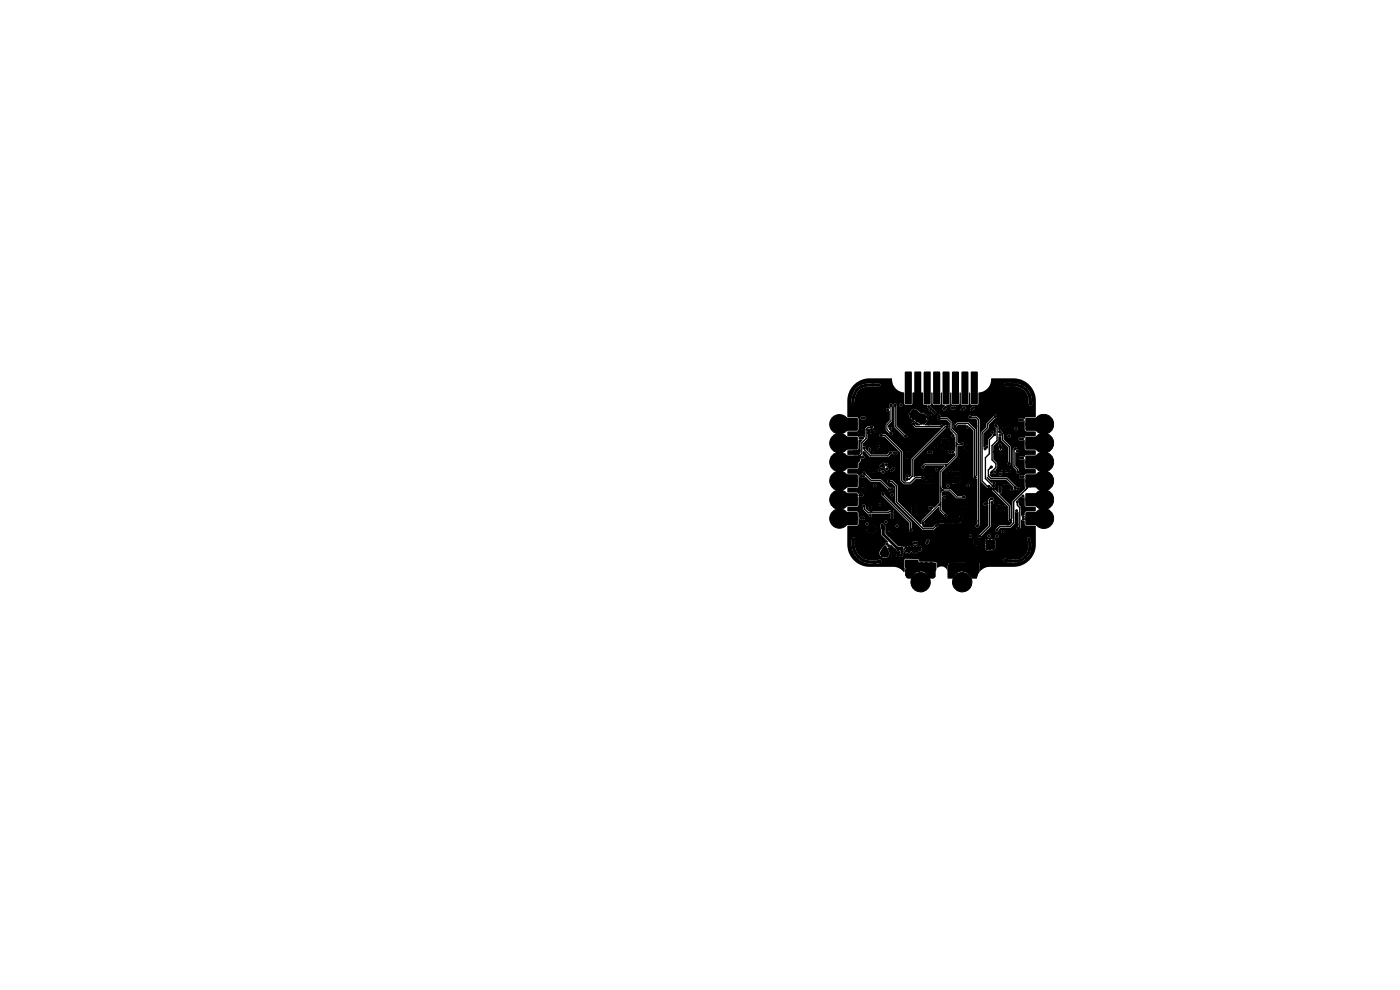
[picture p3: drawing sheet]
<svg xmlns="http://www.w3.org/2000/svg" width="297mm" height="210mm" viewBox="0 0 297 210" stroke-linecap="round" stroke-linejoin="round" font-family="sans-serif">
<g fill="#000" stroke="#000" stroke-width=".21">
<circle cx="178.1" cy="94" r="2.05"/>
<circle cx="178.1" cy="98" r="2.05"/>
<circle cx="178.1" cy="90" r="2.05"/>
<circle cx="180.8" cy="85.8" r=".23"/>
<circle cx="181.1" cy="84.2" r=".23"/>
<circle cx="181.2" cy="95.8" r=".23"/>
<circle cx="181.5" cy="96.2" r=".23"/>
<circle cx="181.7" cy="82.7" r=".22"/>
<circle cx="181.7" cy="95.7" r=".22"/>
<circle cx="181.8" cy="100" r=".23"/>
<circle cx="182" cy="96.2" r=".22"/>
<circle cx="182.2" cy="92" r=".22"/>
<circle cx="182.3" cy="95.6" r=".22"/>
<circle cx="182.3" cy="99.7" r=".23"/>
<circle cx="182.3" cy="91.5" r=".22"/>
<circle cx="182.4" cy="92.9" r=".22"/>
<circle cx="182.5" cy="96.9" r=".22"/>
<circle cx="182.6" cy="82.1" r=".22"/>
<circle cx="182.8" cy="92" r=".23"/>
<circle cx="182.8" cy="91.5" r=".22"/>
<circle cx="182.8" cy="99.6" r=".22"/>
<circle cx="182.8" cy="88.7" r=".22"/>
<circle cx="183" cy="92.9" r=".22"/>
<circle cx="183.1" cy="96.9" r=".22"/>
<circle cx="183.2" cy="91.3" r=".23"/>
<circle cx="183.3" cy="91.8" r=".22"/>
<circle cx="183.3" cy="96.1" r=".22"/>
<circle cx="183.3" cy="88.7" r=".23"/>
<circle cx="183.4" cy="95" r=".22"/>
<circle cx="183.7" cy="81.7" r=".22"/>
<circle cx="184.2" cy="91.8" r=".23"/>
<circle cx="184.2" cy="91.3" r=".23"/>
<circle cx="184.5" cy="85" r="2.2"/>
<circle cx="184.6" cy="99.5" r=".22"/>
<circle cx="184.8" cy="100" r=".22"/>
<circle cx="184.9" cy="90.6" r=".22"/>
<circle cx="184.9" cy="96" r=".23"/>
<circle cx="185.1" cy="99.5" r=".23"/>
<circle cx="185.1" cy="91.7" r=".23"/>
<circle cx="185.1" cy="81.6" r=".22"/>
<circle cx="185.4" cy="100" r=".22"/>
<circle cx="185.6" cy="96" r=".23"/>
<circle cx="185.6" cy="99.5" r=".22"/>
<circle cx="185.8" cy="94.9" r=".22"/>
<circle cx="185.8" cy="95.4" r=".22"/>
<circle cx="185.9" cy="100" r=".22"/>
<circle cx="186" cy="95.8" r=".22"/>
<circle cx="186" cy="91.5" r=".23"/>
<circle cx="186.2" cy="94.7" r=".22"/>
<circle cx="186.4" cy="81.7" r=".22"/>
<circle cx="186.6" cy="99.8" r=".22"/>
<circle cx="186.9" cy="94.7" r=".22"/>
<circle cx="186.9" cy="92.4" r=".23"/>
<circle cx="187" cy="98.8" r=".22"/>
<circle cx="187.2" cy="95.1" r=".22"/>
<circle cx="187.3" cy="94.5" r=".22"/>
<circle cx="187.4" cy="98.5" r=".22"/>
<circle cx="187.5" cy="99" r=".22"/>
<circle cx="187.7" cy="95" r=".22"/>
<circle cx="188.1" cy="98.6" r=".22"/>
<circle cx="188.2" cy="99.5" r=".22"/>
<circle cx="188.3" cy="86.9" r=".22"/>
<circle cx="188.8" cy="90.9" r=".23"/>
<circle cx="188.9" cy="96.1" r=".22"/>
<circle cx="189" cy="85.9" r=".22"/>
<circle cx="189" cy="92" r=".22"/>
<circle cx="189.1" cy="99.8" r=".23"/>
<circle cx="189.6" cy="99.4" r=".22"/>
<circle cx="189.6" cy="96.1" r=".22"/>
<circle cx="189.9" cy="85.9" r=".22"/>
<circle cx="190.1" cy="96" r=".22"/>
<circle cx="191.1" cy="86" r=".23"/>
<circle cx="192.2" cy="92.6" r=".22"/>
<circle cx="192.3" cy="97" r=".23"/>
<circle cx="192.3" cy="96.5" r=".23"/>
<circle cx="192.3" cy="96" r=".23"/>
<circle cx="192.8" cy="96" r=".22"/>
<circle cx="192.8" cy="96.5" r=".22"/>
<circle cx="192.8" cy="97" r=".22"/>
<circle cx="193.1" cy="87.8" r=".22"/>
<circle cx="193.3" cy="88.4" r=".22"/>
<circle cx="193.5" cy="87.4" r=".22"/>
<circle cx="193.6" cy="88" r=".23"/>
<circle cx="193.7" cy="88.8" r=".23"/>
<circle cx="193.8" cy="89.9" r=".22"/>
<circle cx="193.8" cy="87.1" r=".22"/>
<circle cx="193.9" cy="87.6" r=".22"/>
<circle cx="194" cy="88.3" r=".22"/>
<circle cx="194.1" cy="95" r=".23"/>
<circle cx="194.1" cy="94.5" r=".23"/>
<circle cx="194.3" cy="87.2" r=".22"/>
<circle cx="194.3" cy="87.9" r=".22"/>
<circle cx="194.3" cy="88.8" r=".22"/>
<circle cx="194.6" cy="86" r=".23"/>
<circle cx="194.6" cy="89.3" r=".22"/>
<circle cx="194.6" cy="95" r=".22"/>
<circle cx="194.6" cy="94.5" r=".22"/>
<circle cx="194.6" cy="87.6" r=".22"/>
<circle cx="194.7" cy="88.3" r=".22"/>
<circle cx="194.7" cy="86.5" r=".22"/>
<circle cx="194.9" cy="88.8" r=".23"/>
<circle cx="195" cy="93.2" r=".22"/>
<circle cx="195" cy="87.9" r=".22"/>
<circle cx="195.1" cy="86.2" r=".22"/>
<circle cx="195.1" cy="86.9" r=".22"/>
<circle cx="195.1" cy="89.3" r=".23"/>
<circle cx="195.2" cy="88.4" r=".22"/>
<circle cx="195.4" cy="86.6" r=".23"/>
<circle cx="195.4" cy="88.9" r=".22"/>
<circle cx="195.4" cy="89.8" r=".23"/>
<circle cx="195.5" cy="87.3" r=".22"/>
<circle cx="195.5" cy="88" r=".23"/>
<circle cx="195.7" cy="89.3" r=".22"/>
<circle cx="195.7" cy="88.5" r=".22"/>
<circle cx="195.8" cy="94" r=".22"/>
<circle cx="195.8" cy="87" r=".22"/>
<circle cx="195.8" cy="99.1" r=".22"/>
<circle cx="196" cy="89.8" r=".22"/>
<circle cx="196.1" cy="88" r=".22"/>
<circle cx="196.1" cy="88.9" r=".23"/>
<circle cx="196.2" cy="87.3" r=".23"/>
<circle cx="196.3" cy="88.5" r=".22"/>
<circle cx="196.4" cy="89.4" r=".22"/>
<circle cx="196.6" cy="87" r=".23"/>
<circle cx="196.8" cy="87.5" r=".23"/>
<circle cx="197" cy="86.3" r=".22"/>
<circle cx="197.1" cy="96" r=".23"/>
<circle cx="197.1" cy="89.9" r=".22"/>
<circle cx="197.1" cy="89.4" r=".22"/>
<circle cx="197.1" cy="88.7" r=".22"/>
<circle cx="197.2" cy="88.1" r=".22"/>
<circle cx="197.3" cy="87.6" r=".22"/>
<circle cx="197.4" cy="86.7" r=".22"/>
<circle cx="197.5" cy="89.1" r=".22"/>
<circle cx="197.5" cy="88.5" r=".23"/>
<circle cx="197.5" cy="89.6" r=".23"/>
<circle cx="197.5" cy="96" r=".22"/>
<circle cx="197.9" cy="87.1" r=".22"/>
<circle cx="198" cy="97.8" r=".22"/>
<circle cx="198.1" cy="94" r=".22"/>
<circle cx="198.1" cy="94.5" r=".23"/>
<circle cx="198.3" cy="87.5" r=".23"/>
<circle cx="198.6" cy="93.9" r=".22"/>
<circle cx="198.6" cy="94.5" r=".23"/>
<circle cx="198.6" cy="95" r=".22"/>
<circle cx="198.7" cy="99.6" r=".22"/>
<circle cx="199.3" cy="88.8" r=".22"/>
<circle cx="199.3" cy="88.3" r=".22"/>
<circle cx="199.8" cy="90.4" r=".22"/>
<circle cx="199.8" cy="93.3" r=".23"/>
<circle cx="200" cy="93.8" r=".22"/>
<circle cx="200" cy="94.3" r=".23"/>
<circle cx="200.2" cy="94.8" r=".23"/>
<circle cx="200.2" cy="95.3" r=".22"/>
<circle cx="200.3" cy="86.8" r=".22"/>
<circle cx="200.3" cy="93.3" r=".23"/>
<circle cx="200.6" cy="93.7" r=".23"/>
<circle cx="200.6" cy="86.4" r=".22"/>
<circle cx="200.6" cy="94.3" r=".22"/>
<circle cx="200.7" cy="94.8" r=".23"/>
<circle cx="200.8" cy="95.2" r=".22"/>
<circle cx="200.9" cy="93.3" r=".23"/>
<circle cx="201" cy="90.5" r=".22"/>
<circle cx="201.1" cy="93.8" r=".23"/>
<circle cx="201.1" cy="94.3" r=".23"/>
<circle cx="201.3" cy="94.8" r=".23"/>
<circle cx="201.3" cy="95.3" r=".22"/>
<circle cx="201.6" cy="96" r=".23"/>
<circle cx="201.9" cy="94.7" r=".23"/>
<circle cx="202" cy="86.5" r=".22"/>
<circle cx="202.1" cy="95.9" r=".23"/>
<circle cx="202.2" cy="92.4" r=".22"/>
<circle cx="202.5" cy="86.5" r=".23"/>
<circle cx="202.5" cy="90.5" r=".22"/>
<circle cx="203.7" cy="93.8" r=".22"/>
<circle cx="203.7" cy="93.3" r=".23"/>
<circle cx="204.1" cy="86.9" r=".23"/>
<circle cx="204.1" cy="94.1" r=".23"/>
<circle cx="204.2" cy="93.3" r=".22"/>
<circle cx="204.5" cy="86.5" r=".23"/>
<circle cx="204.6" cy="90.6" r=".22"/>
<circle cx="204.8" cy="95.5" r=".23"/>
<circle cx="204.8" cy="94.5" r=".23"/>
<circle cx="204.9" cy="95" r=".22"/>
<circle cx="205.2" cy="90.5" r=".22"/>
<circle cx="205.4" cy="94.5" r=".22"/>
<circle cx="205.4" cy="95.5" r=".22"/>
<circle cx="205.5" cy="95" r=".22"/>
<circle cx="205.7" cy="88.5" r=".22"/>
<circle cx="205.9" cy="94.5" r=".23"/>
<circle cx="206" cy="95.5" r=".23"/>
<circle cx="206" cy="95" r=".22"/>
<circle cx="206.1" cy="86.8" r=".22"/>
<circle cx="206.5" cy="86.5" r=".23"/>
<circle cx="207" cy="90.3" r=".22"/>
<circle cx="209" cy="95.2" r=".23"/>
<circle cx="209.3" cy="94.8" r=".23"/>
<circle cx="210.3" cy="99.1" r=".22"/>
<circle cx="210.5" cy="91.7" r=".22"/>
<circle cx="210.9" cy="95.9" r=".22"/>
<circle cx="211" cy="92.2" r=".22"/>
<circle cx="211.2" cy="88.3" r=".22"/>
<circle cx="211.2" cy="90.2" r=".22"/>
<circle cx="211.4" cy="95.9" r=".23"/>
<circle cx="211.9" cy="95.9" r=".22"/>
<circle cx="212" cy="91.6" r=".23"/>
<circle cx="212.1" cy="98.5" r=".23"/>
<circle cx="212.2" cy="92.3" r=".22"/>
<circle cx="212.2" cy="94.4" r=".23"/>
<circle cx="212.2" cy="96.3" r=".22"/>
<circle cx="212.3" cy="94.9" r=".22"/>
<circle cx="212.4" cy="95.9" r=".23"/>
<circle cx="212.5" cy="90.9" r=".23"/>
<circle cx="212.8" cy="91.4" r=".22"/>
<circle cx="212.9" cy="95.8" r=".22"/>
<circle cx="213" cy="90.9" r=".22"/>
<circle cx="213" cy="91.8" r=".22"/>
<circle cx="213.3" cy="94.9" r=".23"/>
<circle cx="213.3" cy="91.4" r=".22"/>
<circle cx="213.3" cy="95.4" r=".22"/>
<circle cx="213.4" cy="81.6" r=".22"/>
<circle cx="213.4" cy="95.8" r=".22"/>
<circle cx="213.6" cy="90.9" r=".22"/>
<circle cx="213.6" cy="91.8" r=".22"/>
<circle cx="213.8" cy="99.6" r=".22"/>
<circle cx="213.8" cy="98.9" r=".23"/>
<circle cx="213.9" cy="91.4" r=".22"/>
<circle cx="214.1" cy="92.4" r=".22"/>
<circle cx="214.1" cy="90.9" r=".22"/>
<circle cx="214.1" cy="98.4" r=".23"/>
<circle cx="214.2" cy="99.2" r=".23"/>
<circle cx="214.5" cy="81.5" r=".23"/>
<circle cx="215" cy="85" r="2.2"/>
<circle cx="215.4" cy="95.2" r=".22"/>
<circle cx="215.6" cy="90.9" r=".22"/>
<circle cx="215.6" cy="81.6" r=".23"/>
<circle cx="215.8" cy="95.7" r=".22"/>
<circle cx="216.3" cy="91.7" r=".23"/>
<circle cx="216.3" cy="89.1" r=".23"/>
<circle cx="216.4" cy="95.8" r=".22"/>
<circle cx="216.4" cy="93.1" r=".23"/>
<circle cx="216.5" cy="97.2" r=".23"/>
<circle cx="216.5" cy="99.8" r=".23"/>
<circle cx="216.8" cy="82.1" r=".22"/>
<circle cx="216.8" cy="91.7" r=".23"/>
<circle cx="216.9" cy="89.1" r=".22"/>
<circle cx="216.9" cy="93.1" r=".23"/>
<circle cx="217" cy="97.2" r=".23"/>
<circle cx="217" cy="95.8" r=".22"/>
<circle cx="217" cy="99.7" r=".23"/>
<circle cx="217.5" cy="100" r=".22"/>
<circle cx="217.7" cy="82.7" r=".22"/>
<circle cx="218.3" cy="83.7" r=".22"/>
<circle cx="218.5" cy="84.6" r=".22"/>
<circle cx="218.7" cy="85.7" r=".23"/>
<circle cx="221.4" cy="90" r="2.1"/>
<circle cx="221.4" cy="94" r="2.1"/>
<circle cx="221.4" cy="98" r="2.1"/>
<circle cx="178.1" cy="102" r="2.05"/>
<circle cx="178.1" cy="106" r="2.05"/>
<circle cx="178.1" cy="110" r="2.05"/>
<circle cx="181" cy="115.2" r=".22"/>
<circle cx="181.1" cy="114.4" r=".22"/>
<circle cx="181.1" cy="116.2" r=".23"/>
<circle cx="181.4" cy="117.2" r=".22"/>
<circle cx="181.8" cy="108" r=".23"/>
<circle cx="181.9" cy="104" r=".22"/>
<circle cx="182.1" cy="118.1" r=".22"/>
<circle cx="182.3" cy="107.8" r=".23"/>
<circle cx="182.3" cy="108.3" r=".23"/>
<circle cx="182.3" cy="100.1" r=".23"/>
<circle cx="182.4" cy="105.1" r=".23"/>
<circle cx="182.4" cy="103.9" r=".22"/>
<circle cx="182.7" cy="101.1" r=".22"/>
<circle cx="182.7" cy="109.9" r=".23"/>
<circle cx="182.7" cy="112.6" r=".22"/>
<circle cx="182.8" cy="107.7" r=".22"/>
<circle cx="182.8" cy="100.1" r=".22"/>
<circle cx="182.8" cy="104.2" r=".23"/>
<circle cx="182.8" cy="108.3" r=".22"/>
<circle cx="182.8" cy="103.7" r=".22"/>
<circle cx="182.9" cy="105.1" r=".23"/>
<circle cx="183.1" cy="118.8" r=".23"/>
<circle cx="183.2" cy="101" r=".22"/>
<circle cx="183.2" cy="109.9" r=".22"/>
<circle cx="183.2" cy="112.6" r=".22"/>
<circle cx="183.2" cy="107.3" r=".22"/>
<circle cx="183.3" cy="100.4" r=".23"/>
<circle cx="183.3" cy="104.1" r=".22"/>
<circle cx="183.4" cy="103.7" r=".22"/>
<circle cx="183.8" cy="112.9" r=".22"/>
<circle cx="184" cy="111.2" r=".23"/>
<circle cx="184.2" cy="119.2" r=".22"/>
<circle cx="184.3" cy="112.2" r=".23"/>
<circle cx="184.4" cy="100" r=".23"/>
<circle cx="184.5" cy="115.5" r="2.2"/>
<circle cx="184.5" cy="107.3" r=".22"/>
<circle cx="184.5" cy="111.7" r=".23"/>
<circle cx="184.6" cy="107.8" r=".23"/>
<circle cx="184.6" cy="109.3" r=".22"/>
<circle cx="184.7" cy="112.8" r=".22"/>
<circle cx="184.7" cy="104.2" r=".22"/>
<circle cx="184.7" cy="103.2" r=".22"/>
<circle cx="184.7" cy="103.7" r=".23"/>
<circle cx="184.8" cy="108.3" r=".22"/>
<circle cx="184.9" cy="112.2" r=".22"/>
<circle cx="185.1" cy="111.7" r=".23"/>
<circle cx="185.4" cy="112.2" r=".22"/>
<circle cx="185.5" cy="119.3" r=".22"/>
<circle cx="185.5" cy="113" r=".22"/>
<circle cx="185.6" cy="103" r=".22"/>
<circle cx="185.6" cy="111.7" r=".22"/>
<circle cx="185.7" cy="104.1" r=".22"/>
<circle cx="185.7" cy="103.7" r=".23"/>
<circle cx="186" cy="112.2" r=".23"/>
<circle cx="186.2" cy="107.1" r=".22"/>
<circle cx="186.7" cy="119.1" r=".22"/>
<circle cx="186.9" cy="117.4" r=".23"/>
<circle cx="187.1" cy="111.9" r=".22"/>
<circle cx="187.1" cy="107.4" r=".23"/>
<circle cx="187.1" cy="111.4" r=".23"/>
<circle cx="187.1" cy="106.9" r=".22"/>
<circle cx="187.2" cy="117.9" r=".22"/>
<circle cx="187.2" cy="116.9" r=".22"/>
<circle cx="187.3" cy="104.7" r=".23"/>
<circle cx="187.3" cy="100.1" r=".22"/>
<circle cx="187.4" cy="117.4" r=".22"/>
<circle cx="187.4" cy="116.5" r=".22"/>
<circle cx="187.6" cy="112.2" r=".23"/>
<circle cx="187.6" cy="111.7" r=".22"/>
<circle cx="187.6" cy="106.8" r=".22"/>
<circle cx="187.6" cy="107.4" r=".22"/>
<circle cx="187.7" cy="117.9" r=".22"/>
<circle cx="187.7" cy="116.9" r=".22"/>
<circle cx="187.7" cy="116" r=".22"/>
<circle cx="187.9" cy="117.4" r=".23"/>
<circle cx="187.9" cy="110.7" r=".22"/>
<circle cx="188" cy="116.5" r=".22"/>
<circle cx="188.2" cy="115.4" r=".22"/>
<circle cx="188.2" cy="107.4" r=".23"/>
<circle cx="188.2" cy="117.9" r=".23"/>
<circle cx="188.2" cy="116.9" r=".22"/>
<circle cx="188.3" cy="113.1" r=".23"/>
<circle cx="188.4" cy="117.4" r=".22"/>
<circle cx="188.5" cy="115.8" r=".22"/>
<circle cx="188.6" cy="113.5" r=".23"/>
<circle cx="188.6" cy="102.1" r=".23"/>
<circle cx="188.7" cy="103.9" r=".22"/>
<circle cx="188.7" cy="107.3" r=".22"/>
<circle cx="188.8" cy="113" r=".23"/>
<circle cx="189.1" cy="113.5" r=".22"/>
<circle cx="189.2" cy="103.6" r=".23"/>
<circle cx="189.2" cy="109.8" r=".22"/>
<circle cx="189.2" cy="108.5" r=".22"/>
<circle cx="189.2" cy="109.2" r=".23"/>
<circle cx="189.3" cy="104.9" r=".22"/>
<circle cx="189.3" cy="119" r=".22"/>
<circle cx="189.3" cy="118.4" r=".23"/>
<circle cx="189.3" cy="117.8" r=".22"/>
<circle cx="189.3" cy="117.2" r=".22"/>
<circle cx="189.3" cy="116.7" r=".22"/>
<circle cx="189.8" cy="116.7" r=".23"/>
<circle cx="189.9" cy="118.5" r=".23"/>
<circle cx="189.9" cy="119" r=".22"/>
<circle cx="189.9" cy="117.8" r=".23"/>
<circle cx="189.9" cy="117.2" r=".23"/>
<circle cx="190.3" cy="111.6" r=".22"/>
<circle cx="190.5" cy="117.8" r=".23"/>
<circle cx="190.5" cy="116.6" r=".22"/>
<circle cx="191.2" cy="117.8" r=".23"/>
<circle cx="191.3" cy="116.2" r=".22"/>
<circle cx="191.3" cy="116.7" r=".22"/>
<circle cx="191.3" cy="117.2" r=".22"/>
<circle cx="191.8" cy="114" r=".22"/>
<circle cx="191.9" cy="118.2" r=".22"/>
<circle cx="191.9" cy="117.6" r=".22"/>
<circle cx="192.2" cy="116.1" r=".22"/>
<circle cx="192.2" cy="116.9" r=".22"/>
<circle cx="192.4" cy="101.7" r=".22"/>
<circle cx="192.5" cy="101" r=".23"/>
<circle cx="192.5" cy="118.2" r=".23"/>
<circle cx="192.5" cy="117.6" r=".22"/>
<circle cx="192.8" cy="115.4" r=".23"/>
<circle cx="192.9" cy="116.6" r=".22"/>
<circle cx="192.9" cy="117.1" r=".22"/>
<circle cx="192.9" cy="116.1" r=".22"/>
<circle cx="193.2" cy="118.2" r=".23"/>
<circle cx="193.2" cy="117.7" r=".23"/>
<circle cx="193.2" cy="112.5" r=".22"/>
<circle cx="193.3" cy="115.4" r=".22"/>
<circle cx="193.5" cy="116.1" r=".22"/>
<circle cx="193.5" cy="116.7" r=".22"/>
<circle cx="193.6" cy="107.5" r=".23"/>
<circle cx="193.7" cy="108.1" r=".23"/>
<circle cx="193.7" cy="108.6" r=".23"/>
<circle cx="193.7" cy="109.2" r=".22"/>
<circle cx="193.8" cy="118.2" r=".23"/>
<circle cx="193.8" cy="117.7" r=".23"/>
<circle cx="193.8" cy="117.1" r=".23"/>
<circle cx="193.9" cy="115.2" r=".23"/>
<circle cx="194.1" cy="116.1" r=".22"/>
<circle cx="194.1" cy="116.6" r=".22"/>
<circle cx="194.2" cy="107.6" r=".23"/>
<circle cx="194.2" cy="109.2" r=".22"/>
<circle cx="194.2" cy="108.6" r=".23"/>
<circle cx="194.2" cy="108.1" r=".23"/>
<circle cx="194.3" cy="102.3" r=".22"/>
<circle cx="194.3" cy="119.5" r=".22"/>
<circle cx="194.4" cy="115.1" r=".22"/>
<circle cx="194.4" cy="117" r=".23"/>
<circle cx="194.5" cy="100.3" r=".22"/>
<circle cx="194.5" cy="100.7" r=".23"/>
<circle cx="194.7" cy="116.6" r=".23"/>
<circle cx="194.7" cy="116.1" r=".23"/>
<circle cx="194.8" cy="102.3" r=".22"/>
<circle cx="195" cy="120" r=".22"/>
<circle cx="195" cy="115.4" r=".23"/>
<circle cx="195.1" cy="114.6" r=".23"/>
<circle cx="195.2" cy="116.6" r=".22"/>
<circle cx="195.3" cy="116.1" r=".22"/>
<circle cx="195.3" cy="102.3" r=".22"/>
<circle cx="195.5" cy="119.5" r=".22"/>
<circle cx="195.7" cy="101.3" r=".22"/>
<circle cx="195.8" cy="111.1" r=".23"/>
<circle cx="195.8" cy="102.3" r=".22"/>
<circle cx="196" cy="120" r=".22"/>
<circle cx="196.4" cy="102.3" r=".22"/>
<circle cx="196.5" cy="119.5" r=".23"/>
<circle cx="196.7" cy="115.1" r=".22"/>
<circle cx="196.9" cy="114.7" r=".23"/>
<circle cx="196.9" cy="102.3" r=".22"/>
<circle cx="196.9" cy="101.8" r=".22"/>
<circle cx="197" cy="120" r=".22"/>
<circle cx="197.1" cy="101.1" r=".22"/>
<circle cx="197.2" cy="107.7" r=".22"/>
<circle cx="197.4" cy="100.6" r=".22"/>
<circle cx="197.4" cy="101.8" r=".22"/>
<circle cx="197.4" cy="102.3" r=".22"/>
<circle cx="197.5" cy="119.5" r=".22"/>
<circle cx="197.6" cy="101.1" r=".22"/>
<circle cx="197.7" cy="107.7" r=".22"/>
<circle cx="197.7" cy="105.5" r=".22"/>
<circle cx="197.9" cy="100.6" r=".22"/>
<circle cx="197.9" cy="102.3" r=".22"/>
<circle cx="198" cy="101.8" r=".23"/>
<circle cx="198" cy="120" r=".22"/>
<circle cx="198.2" cy="101.1" r=".22"/>
<circle cx="198.5" cy="110.8" r=".22"/>
<circle cx="198.5" cy="110.3" r=".22"/>
<circle cx="198.5" cy="100.6" r=".23"/>
<circle cx="198.5" cy="101.8" r=".22"/>
<circle cx="198.5" cy="102.3" r=".22"/>
<circle cx="198.7" cy="111.4" r=".22"/>
<circle cx="199" cy="110.3" r=".23"/>
<circle cx="199" cy="110.8" r=".22"/>
<circle cx="200.4" cy="105.4" r=".23"/>
<circle cx="200.5" cy="101.8" r=".23"/>
<circle cx="200.5" cy="110.3" r=".22"/>
<circle cx="200.5" cy="102.4" r=".22"/>
<circle cx="200.5" cy="110.8" r=".22"/>
<circle cx="200.6" cy="109.4" r=".23"/>
<circle cx="200.6" cy="100.8" r=".23"/>
<circle cx="201.1" cy="105.8" r=".22"/>
<circle cx="201.1" cy="110.3" r=".22"/>
<circle cx="201.1" cy="103.1" r=".23"/>
<circle cx="201.1" cy="110.9" r=".22"/>
<circle cx="201.1" cy="101.8" r=".23"/>
<circle cx="201.2" cy="102.4" r=".22"/>
<circle cx="201.2" cy="100.2" r=".23"/>
<circle cx="201.2" cy="100.8" r=".22"/>
<circle cx="201.7" cy="110.3" r=".22"/>
<circle cx="201.7" cy="101.8" r=".23"/>
<circle cx="201.7" cy="100.2" r=".22"/>
<circle cx="201.7" cy="110.8" r=".22"/>
<circle cx="201.7" cy="102.4" r=".23"/>
<circle cx="201.8" cy="100.7" r=".23"/>
<circle cx="202" cy="119.7" r=".23"/>
<circle cx="202.2" cy="102.1" r=".22"/>
<circle cx="202.3" cy="100.3" r=".22"/>
<circle cx="202.3" cy="100.8" r=".22"/>
<circle cx="202.3" cy="110.4" r=".23"/>
<circle cx="202.4" cy="110.9" r=".22"/>
<circle cx="202.7" cy="102.3" r=".23"/>
<circle cx="202.7" cy="101.8" r=".22"/>
<circle cx="202.9" cy="100.3" r=".22"/>
<circle cx="202.9" cy="110.4" r=".22"/>
<circle cx="203" cy="100.8" r=".23"/>
<circle cx="203" cy="110.9" r=".23"/>
<circle cx="203" cy="119.7" r=".22"/>
<circle cx="203.2" cy="101.8" r=".22"/>
<circle cx="203.2" cy="102.3" r=".22"/>
<circle cx="203.4" cy="110" r=".23"/>
<circle cx="203.4" cy="110.5" r=".22"/>
<circle cx="203.5" cy="100.8" r=".23"/>
<circle cx="203.5" cy="100.3" r=".22"/>
<circle cx="203.7" cy="101.8" r=".23"/>
<circle cx="204" cy="109.4" r=".23"/>
<circle cx="204" cy="100.6" r=".22"/>
<circle cx="204" cy="110" r=".23"/>
<circle cx="204" cy="110.5" r=".22"/>
<circle cx="204" cy="119.7" r=".22"/>
<circle cx="204.5" cy="105.4" r=".23"/>
<circle cx="204.6" cy="107.7" r=".22"/>
<circle cx="204.6" cy="108.2" r=".22"/>
<circle cx="204.6" cy="108.7" r=".23"/>
<circle cx="205" cy="119.5" r=".22"/>
<circle cx="205.1" cy="107.7" r=".22"/>
<circle cx="205.1" cy="108.2" r=".22"/>
<circle cx="205.1" cy="108.7" r=".23"/>
<circle cx="205.4" cy="103" r=".22"/>
<circle cx="205.5" cy="108" r=".23"/>
<circle cx="205.6" cy="108.6" r=".22"/>
<circle cx="205.7" cy="118.2" r=".22"/>
<circle cx="205.9" cy="113.7" r=".23"/>
<circle cx="206.3" cy="118.2" r=".23"/>
<circle cx="206.8" cy="115" r=".22"/>
<circle cx="206.8" cy="115.5" r=".22"/>
<circle cx="206.8" cy="114.5" r=".22"/>
<circle cx="206.9" cy="101.3" r=".22"/>
<circle cx="207.3" cy="111.6" r=".23"/>
<circle cx="207.3" cy="114.4" r=".22"/>
<circle cx="207.4" cy="115" r=".23"/>
<circle cx="207.4" cy="115.5" r=".22"/>
<circle cx="207.8" cy="113.7" r=".23"/>
<circle cx="208.9" cy="106.9" r=".23"/>
<circle cx="209.3" cy="114.7" r=".22"/>
<circle cx="209.4" cy="116.4" r=".22"/>
<circle cx="209.4" cy="115.2" r=".23"/>
<circle cx="209.4" cy="115.8" r=".23"/>
<circle cx="209.4" cy="106.8" r=".22"/>
<circle cx="209.8" cy="103.2" r=".23"/>
<circle cx="209.8" cy="113.7" r=".23"/>
<circle cx="210" cy="115.2" r=".22"/>
<circle cx="210" cy="115.8" r=".23"/>
<circle cx="210" cy="116.4" r=".23"/>
<circle cx="210" cy="114.7" r=".23"/>
<circle cx="210.4" cy="100.3" r=".23"/>
<circle cx="210.4" cy="106.6" r=".22"/>
<circle cx="210.5" cy="105.8" r=".22"/>
<circle cx="210.8" cy="103.7" r=".22"/>
<circle cx="210.8" cy="114.7" r=".22"/>
<circle cx="210.8" cy="115.2" r=".22"/>
<circle cx="210.8" cy="103.1" r=".22"/>
<circle cx="210.8" cy="116.4" r=".23"/>
<circle cx="210.8" cy="115.8" r=".22"/>
<circle cx="210.8" cy="117.1" r=".22"/>
<circle cx="210.8" cy="102.5" r=".22"/>
<circle cx="211" cy="100.1" r=".23"/>
<circle cx="211.5" cy="112.5" r=".22"/>
<circle cx="211.5" cy="113.8" r=".22"/>
<circle cx="211.6" cy="107.9" r=".22"/>
<circle cx="211.7" cy="107.3" r=".23"/>
<circle cx="212.1" cy="103.4" r=".23"/>
<circle cx="212.1" cy="103.9" r=".23"/>
<circle cx="212.1" cy="104.4" r=".22"/>
<circle cx="212.1" cy="115" r=".23"/>
<circle cx="212.2" cy="115.7" r=".22"/>
<circle cx="212.2" cy="108.4" r=".22"/>
<circle cx="212.2" cy="100.6" r=".23"/>
<circle cx="212.2" cy="107.8" r=".22"/>
<circle cx="212.3" cy="107.3" r=".23"/>
<circle cx="212.4" cy="114.4" r=".22"/>
<circle cx="212.4" cy="116.5" r=".22"/>
<circle cx="212.7" cy="112.7" r=".23"/>
<circle cx="212.8" cy="108.1" r=".23"/>
<circle cx="212.8" cy="107.5" r=".22"/>
<circle cx="212.8" cy="103.1" r=".23"/>
<circle cx="212.9" cy="104" r=".22"/>
<circle cx="213" cy="100" r=".22"/>
<circle cx="213.1" cy="103.5" r=".22"/>
<circle cx="213.2" cy="118.9" r=".23"/>
<circle cx="213.4" cy="104" r=".22"/>
<circle cx="213.4" cy="108.1" r=".22"/>
<circle cx="213.4" cy="112.4" r=".23"/>
<circle cx="213.4" cy="103" r=".22"/>
<circle cx="213.5" cy="107.6" r=".22"/>
<circle cx="213.6" cy="103.5" r=".22"/>
<circle cx="213.8" cy="111.2" r=".23"/>
<circle cx="213.9" cy="104" r=".23"/>
<circle cx="213.9" cy="103" r=".22"/>
<circle cx="214.1" cy="103.5" r=".23"/>
<circle cx="214.2" cy="100" r=".22"/>
<circle cx="214.4" cy="119" r=".23"/>
<circle cx="214.4" cy="110.4" r=".22"/>
<circle cx="214.7" cy="103.8" r=".22"/>
<circle cx="215" cy="115.5" r="2.2"/>
<circle cx="215.4" cy="103.6" r=".23"/>
<circle cx="215.5" cy="119" r=".23"/>
<circle cx="215.6" cy="112.8" r=".22"/>
<circle cx="215.7" cy="108.4" r=".23"/>
<circle cx="215.7" cy="111.3" r=".22"/>
<circle cx="215.8" cy="106.5" r=".22"/>
<circle cx="215.9" cy="100.1" r=".22"/>
<circle cx="216" cy="112.1" r=".23"/>
<circle cx="216" cy="103.7" r=".23"/>
<circle cx="216.4" cy="113.1" r=".23"/>
<circle cx="216.4" cy="112.6" r=".22"/>
<circle cx="216.5" cy="101.1" r=".22"/>
<circle cx="216.6" cy="104" r=".22"/>
<circle cx="216.6" cy="118.8" r=".22"/>
<circle cx="216.8" cy="107.8" r=".23"/>
<circle cx="216.9" cy="113.5" r=".23"/>
<circle cx="217" cy="112.7" r=".23"/>
<circle cx="217" cy="105.2" r=".22"/>
<circle cx="217" cy="103.7" r=".22"/>
<circle cx="217" cy="100.2" r=".23"/>
<circle cx="217.1" cy="101.1" r=".22"/>
<circle cx="217.1" cy="109.6" r=".23"/>
<circle cx="217.1" cy="110.1" r=".22"/>
<circle cx="217.5" cy="118.2" r=".22"/>
<circle cx="218.1" cy="117.5" r=".23"/>
<circle cx="218.3" cy="114.4" r=".22"/>
<circle cx="218.4" cy="116.6" r=".22"/>
<circle cx="218.5" cy="115.5" r=".22"/>
<circle cx="218.5" cy="108.1" r=".22"/>
<circle cx="221.4" cy="110" r="2.1"/>
<circle cx="221.4" cy="106" r="2.1"/>
<circle cx="221.4" cy="102" r="2.1"/>
<circle cx="192.3" cy="121" r=".22"/>
<circle cx="192.4" cy="122" r=".23"/>
<circle cx="192.7" cy="121.5" r=".22"/>
<circle cx="193.1" cy="121" r=".22"/>
<circle cx="193.1" cy="122" r=".22"/>
<circle cx="193.6" cy="121.5" r=".23"/>
<circle cx="193.9" cy="120.9" r=".23"/>
<circle cx="194.5" cy="120.4" r=".23"/>
<circle cx="195" cy="121" r=".22"/>
<circle cx="195.3" cy="123.5" r="2.05"/>
<circle cx="195.5" cy="120.5" r=".22"/>
<circle cx="196" cy="121" r=".22"/>
<circle cx="196.5" cy="120.5" r=".22"/>
<circle cx="196.7" cy="121.5" r=".22"/>
<circle cx="197" cy="121" r=".22"/>
<circle cx="197.2" cy="122.1" r=".23"/>
<circle cx="197.5" cy="121.5" r=".22"/>
<circle cx="197.5" cy="120.5" r=".22"/>
<circle cx="198" cy="121" r=".22"/>
<circle cx="198" cy="122" r=".22"/>
<circle cx="201.5" cy="120" r=".23"/>
<circle cx="201.5" cy="121" r=".23"/>
<circle cx="201.5" cy="122" r=".23"/>
<circle cx="202" cy="121.5" r=".22"/>
<circle cx="202" cy="120.5" r=".22"/>
<circle cx="202.3" cy="122" r=".22"/>
<circle cx="202.5" cy="121" r=".23"/>
<circle cx="202.5" cy="120" r=".23"/>
<circle cx="202.8" cy="121.5" r=".22"/>
<circle cx="203" cy="120.5" r=".22"/>
<circle cx="203.5" cy="120" r=".23"/>
<circle cx="203.5" cy="121" r=".23"/>
<circle cx="204" cy="120.5" r=".22"/>
<circle cx="204.1" cy="123.5" r="2.05"/>
<circle cx="204.5" cy="121" r=".23"/>
<circle cx="204.5" cy="120" r=".23"/>
<circle cx="205" cy="120.5" r=".22"/>
<circle cx="205.4" cy="121.1" r=".22"/>
<circle cx="205.8" cy="121.7" r=".22"/>
<circle cx="206.2" cy="121.1" r=".22"/>
<circle cx="206.3" cy="122.1" r=".23"/>
<circle cx="206.6" cy="121.6" r=".23"/>
<circle cx="207" cy="122.1" r=".22"/>
<circle cx="207" cy="121.1" r=".22"/>
</g>
<g fill="#000">
<path d="M179.1 89.7l2.7-.1 .2 .3v1.3l-.3 .2h-2.5l-.2-.3zM179.1 93.7l2.7-.1 .2 .3v1.3l-.3 .2h-2.5l-.2-.3zM179.1 97.7l2.7-.1 .2 .3v1.3l-.3 .2h-2.5l-.2-.3zM179.1 88.7l2.7-.1 .2 .3v1.3l-.3 .2h-2.5l-.2-.3zM179.1 92.7l2.7-.1 .2 .3v1.3l-.3 .2h-2.5l-.2-.3zM179.1 96.7l2.7-.1 .2 .3v1.3l-.3 .2h-2.5l-.2-.3zM181.2 95.7l1.1-.2 .2 .2-.5 .7-.6-.1-.3-.4zM181.2 96.6h.6l.7-.3 .2 .2-.2 1.2-.3 .4-.2 .1-.7-.4zM179.8 95.5l2.1-.1 .2-.2v-1.9h.8l-.3 .6v2.1l-.3 .3-.5 .2h-2v-.6h1.2l.4 .5h.6l.5-.7-.2-.3-1.1 .2-.2 .3h-1.2zM182.1 99.6l.7-.2 .1 .8-.7 .1zM182.4 91.3l.7-.1 .3 .4v.3l-1.2 .2-.1-.2zM183.3 95.2l.2 .1-.2 .2z"/>
<path d="M183.5 95h.1zM184.1 91.2l.3-.2 .2 .5 1.5-.1 .1 .2-.2 .2-1.7 .3-.2-.3zM184.5 90.5l.4-.1v.5l-.4-.1zM184.5 99.3h1.2l.3 .7-.2 .2h-1.5l-.1-.3zM184.3 95l.3 .1v.4a1.01 1.01 0 0 0 1.1 .2v-.9l.2-.2 .2 .2-.1 1.1-.7 .3h-.7a1.02 1.02 0 0 1-.3-1.1zM181.5 82.4a6.2 6.2 0 0 1 5-1.1l.3 .4-.3 .3a7.6 7.6 0 0 0-3.8 .4l-.8 .5-.5 1.3-.3 1.6-.3 .3-.3-.2a6.8 6.8 0 0 1 1-3.5zM187 92.1l.3 .1 .1 .3-.4 .1zM185.7 94.7l.6-.2h.7l.3-.2 .1 .3v.2h.4l.1 .2-.2 .2h-.4l-.3-.4-.9 .1-.2-.3zM186.9 98.6l.5-.3 .2 .7-.1 .2-.6-.2-.1-.1zM188.7 95.9l.3 .3-.3 .3-.2-.2zM188.8 91.6l.4 .2-.3 .3-.3-.3zM188.8 86h.4l-.1 .4-.2-.1z"/>
<path d="M181.1 81.6l1-.7 1.6-.6h5.5a3.1 3.1 0 0 0 2.6 3.1v2.2l.2 .2 1.3 .1 .2-.1 .1-2.5h2.1l.1 .1 .1 2.3 .2 .2 .7 .1a.53 .53 0 0 0 .3 .7l.8 .7a.37 .37 0 0 0 .3 .5 .37 .37 0 0 0 .4-.4 .37 .37 0 0 0-.4-.4l-.9-1.1 .3-.4v-2.3l.2 .1 .1 2.3 .2 .2h1.2l.2-.1 .1-2.4 .2-.1 .1 2.4 .1 .1 .4 .1-.1 .5a.39 .39 0 0 0-.3 .4 .39 .39 0 0 0 .4 .3 .39 .39 0 0 0 .3-.4l.2-.2 .8 .1a.47 .47 0 0 0 .7 .2l1.4 .1a.39 .39 0 0 0 .4 .3 .39 .39 0 0 0 .4-.4h1.2a.41 .41 0 0 0 .4 .3 .41 .41 0 0 0 .4-.3 .35 .35 0 0 0 0-.6 .35 .35 0 0 0-.5 .3l-.3 .3h-1.2a.35 .35 0 0 0 0-.6 .35 .35 0 0 0-.5 .3l-.3 .3h-1.2a.36 .36 0 0 0 .1-.5 .36 .36 0 0 0-.5-.1h-.3l-.2 .3h-.8l-.2-.4 .1-.2 .6-.1 .1-.1 .1-2.4 .2 .1 .1 2.3 .2 .2h1.2l.2-.1 .1-2.4 .1-.1 .1 .1v2.2l.2 .2 1.3 .1 .2-.1 .1-2.4 .1-.1 .1 .1 .1 2.4 .2 .1 1.3-.1 .2-.2v-2.3a2.97 2.97 0 0 0 2.4-1.7h3v.3h1.5a3.3 3.3 0 0 1 3.7 3.8l.2 .4h.3l.3-.3-.1-1.2a3.6 3.6 0 0 0-3.2-3.3l-2.5-.1-.2 .4h-3l.4-1.3h5l1.6 .4 .7 .4 .9 .8 .7 1.1 .4 1.2v4.2l-.1 .1h-1.9l-.4 .5-.4-.2h-.3a.36 .36 0 0 0-.6 .1 .36 .36 0 0 0 .1 .5 .36 .36 0 0 0 .5-.1l.3 .1 .3-.2h.2v2l.2 .2 2 .1 .1 .2v.7l-.1 .1h-1.9l-.4 .5-.4-.2-.2 .1a.37 .37 0 0 0-.5 0 .37 .37 0 0 0 0 .5 .37 .37 0 0 0 .5 0l.7-.1v1.9l.2 .2 2 .1 .1 .2v.7l-.1 .1h-1.9l-.4 .5-.5-.1a.38 .38 0 0 0-.6 0 .38 .38 0 0 0 .1 .6 .38 .38 0 0 0 .5 0h.6v1.7l.2 .2 2 .1 .1 .2v.7l-.1 .1h-1.9l-.4 .3-.5 .1a.37 .37 0 0 0-.5 0 .37 .37 0 0 0 0 .5 .37 .37 0 0 0 .6 0l.5 .1v1.7l.1 .3-2.7 2.8-.1 3.8-.2-.1-.1-2.7-2.4-2.5a.54 .54 0 0 0 .4-.8v-.3a.37 .37 0 0 0-.1-.5 .37 .37 0 0 0-.5 0 .37 .37 0 0 0 0 .5l.1 .5-.2 .3-.6-.6v-.9h1.5l.3 .5-.3 .2v.3l.3 .1h1l.4-.5v-.3l-.3-.5h-1.2l-.2 .2-1.5-.1a.38 .38 0 0 0 0-.5 .38 .38 0 0 0-.5 0l-.3 .1-.9-1-.1-.4 .9 .7h3.3l1.5 1.5v.2a.37 .37 0 0 0-.6 .2 .37 .37 0 0 0 .3 .5 .37 .37 0 0 0 .4-.4h.6a.36 .36 0 0 0 .5 .1 .36 .36 0 0 0 .1-.5 .36 .36 0 0 0-.6 0l-2-2.1h-3.3l-.5-.5 .1-.3h1.9a.33 .33 0 0 0 .4 .4 .33 .33 0 0 0 .2-.6 .33 .33 0 0 0-.6 .1l-1.3 .1 .1-.1a.45 .45 0 0 0 .6-.4l3.1 .3a1.49 1.49 0 0 0-.4-1.6l-.3 .1 .2 .8-.5 .2h-.9l-.2 .2h-1l-.2-.3 .4-.5v-.9l-.8-.9v-1.6h.5l.1 .3h.6l.1 .3 .4 .1 .1-.4h.9l.2-.2-.1-1.1-.1-.1-.3 .1v.8l-2.4 .2v-1.1l.3-.3h.8l.2 1 .3 .2 .3-.2-.1-1a.34 .34 0 0 0-.3-.3 .34 .34 0 0 0-.4 .3h-.8l.7-.8 .2-1.1 .4 .1 .1 .8 1.5 1.5-.1 3.3a.34 .34 0 0 0 .4 .5 .34 .34 0 0 0 .2-.6v-2.6h.5v3.4l.7 .8a.37 .37 0 0 0 .1 .6 .37 .37 0 0 0 .5-.1l-.1-.7-.7-.8 .1-2.8a.37 .37 0 0 0 .6 0 .37 .37 0 0 0-.3-.6 .36 .36 0 0 0-.2-.4 .36 .36 0 0 0-.5 .1l-.2 .5h-.5l-.1-.9-1.4-1.4v-.8l.9 .1a.33 .33 0 0 0 .5 .2 .33 .33 0 0 0 0-.5 .33 .33 0 0 0-.5 .2h-.9v-.5l.8 .1 .4-.5 .1-.6 1 .1a.33 .33 0 0 0 .5 .2 .33 .33 0 0 0 0-.5 .33 .33 0 0 0-.5 .2l-2.7-.2-.3 .2 .1 .3 .6 .7-.7-.6-.4-.1v-.7l-.2-.3a.34 .34 0 0 0-.5-.3 .34 .34 0 0 0-.1 .6l.3 .2-.1 1.2a.38 .38 0 0 1-.5-.4 .37 .37 0 0 0-.5 .2 .37 .37 0 0 0 .4 .5l-.9 1-.1 1.3h-.4l-.5 .4-.1-2.9 1.1-1.2 .1-.7 1.6-1.5a.33 .33 0 0 0 0-.5 .33 .33 0 0 0-.5 0l-1.6 1.7-.1 .8-1.1 1.2v10.3l1.3 1.3 .5 .1 .4-.3 .2 .2-.1 .3 .2 .5 3.3 3.3 .1 2.8 .2 .4 .6 .1-.7 .6-2.1 .1-.8 .8a.33 .33 0 0 0 .1 .4 .33 .33 0 0 0 .4 0l.7 .1a.33 .33 0 0 0 .5 .2 .33 .33 0 0 0 0-.5 .33 .33 0 0 0-.5 .2h-.7l.5-.7 2.2-.1 .9-.8v-2.4l.7-.1 .1 .1v2.9l-.3 .2a.33 .33 0 0 0 0 .5 .33 .33 0 0 0 .5 0l.3-.5 .1-1.5 .7 .2v.7l.3 .3h1.9l.1 .1v4.7l-.4 1.2-.7 1.1-1.2 1-1.6 .6h-6a2.74 2.74 0 0 0-2 1.2v-1.9l-1.1-.1-5.4 .1-.3 .6v2.3v-1.1a1.26 1.26 0 0 0-2-.9l-.2-.1v-.8l-.3-.3h-3.4l-.2-.4h17.9l.1 .3 .3 .1 2.3 .1a3.4 3.4 0 0 0 3.3-3.8l-.3-1.4h-.5v.3a3.4 3.4 0 0 1-1.5 4.2l-1 .1-2.4-.2-.3 .3h-17.9l-.3-.2h-2.5l-.3 .3v1.4l.2 .3-.1 .7-.1 .1a2.9 2.9 0 0 0-2.3-1.2h-5.4l-.8-.1-1.2-.5-1.2-1.1-.9-1.4-.2-1.9h.8a4.4 4.4 0 0 0 5 4.5l1.2-.3 .3-.3-.1-.3-.3-.1a4 4 0 0 1-4.8-1.4h4.7l.4 .9h1a.49 .49 0 0 0 .6-.5l.1-.3-.4-1.1 .1-.2a.45 .45 0 0 0 .5-.5h.1l.9 .9h-.7v2.7h.9v-1h1.6l.2 .3 1.9-.1 .2-.2v-.4l-.2-.3-1.9-.1-.2 .1v.7h-1.6l-.1-.5h-.1l.1-.2v-1a.6 .6 0 0 0 .9 .3l.1 .6-.4 .1a.34 .34 0 0 0-.4 .4 .34 .34 0 0 0 .5 .2h.6l.2-.2 .2-1.6 .4 .1-.1 .2a.4 .4 0 0 0 .1 .5 .4 .4 0 0 0 .5 .1 .38 .38 0 0 0 .4 .1 .38 .38 0 0 0 .2-.3h.2a.54 .54 0 0 0 .8 .3 .34 .34 0 0 0 .4 0 .34 .34 0 0 0 .2-.3v-.1a.45 .45 0 0 0 .6 0 .45 .45 0 0 0 .1-.6 .42 .42 0 0 0-.1-.4 .42 .42 0 0 0-.5-.1h-2l-.3 .1a.53 .53 0 0 0-.8 .2l-.4-.3h-.9l-.8-.7h3.9v.3l.3 .1h.6l.2-.4h1.6a.39 .39 0 0 0 .5 .3 .39 .39 0 0 0 .3-.4l.1-.3-.1-.3h9.5v1.1l.2 .2h.6l.2-.2v-.7h1.4v1.6l.2 .3h1.6l.3-.3v-1.8l-.3-.3-1.5 .1-.3 .4h-1.4l-.2-.6h-.7l-.1 .2h-9.5a.45 .45 0 0 0-.6 .4l-.2 .3h-1.6l-.1-.2-.3-.1-.5 .1-.2 .2h-3.9l-1.8-1.9-.1-.2h.2l.4 .7h17.2a.33 .33 0 0 0 .3 .4 .33 .33 0 0 0 .3-.4l1.2 .1a.42 .42 0 0 0 .5 .2 .42 .42 0 0 0 .3-.3l1.3 .1a.33 .33 0 0 0 .3 .3 .33 .33 0 0 0 .3-.4l1.1 .1a.33 .33 0 0 0 .5 .2 .33 .33 0 0 0 0-.5 .33 .33 0 0 0-.5 .2h-1.1l-.2-.3-.4 .3h-1.3l2-2.1v-4.4h1.2v.9l.6 .1v.3l.2 .1 .5-.3 .9-.1 .1-.9a1.33 1.33 0 0 1-1.3-.2l-2.2 .1v-.2a.42 .42 0 0 0 .5-.2 .42 .42 0 0 0-.1-.5v-.1a.38 .38 0 0 0 .2-.5 .38 .38 0 0 0-.5-.2l-.6 .4-.1 .5-.9 .2a.37 .37 0 0 0 0 .6 .37 .37 0 0 0 .6-.1l.4 .1v4.3l-2.3 2.2h-1.2l-.3-.3-.3 .3h-16.4l.1-.4-.5-.5h-.6l-.4 .2v-1.5h2.2a.33 .33 0 0 0 .4 .4 .33 .33 0 0 0 .2-.5 .33 .33 0 0 0-.6 .1h-2.2l-.4-.3a.34 .34 0 0 0-.4-.2 .34 .34 0 0 0-.2 .5l.2 2 1.3 1.4v.2a.4 .4 0 0 0-.5 .5l-1 1.1-.2 .6h-4.7a3.9 3.9 0 0 1-.5-2.8l-.3-.6-.4 .3-.1 1h-.8v-2.4h3.8l.1 .3 1.1-.1 .7 .2 .6-1-.4-.7h-1.1l-1 1.3h-3.8v-1.3h2l.3-.4h1.5a.33 .33 0 0 0 .5 .4 .33 .33 0 0 0 .1-.5 .33 .33 0 0 0-.5 .1h-1.6v-.4l5.5 .1a.33 .33 0 0 0 .5 .2 .33 .33 0 0 0 0-.6 .33 .33 0 0 0-.5 .3h-5.5v-.7h.2a.51 .51 0 0 0 .7 .3 .34 .34 0 0 0 .4-.5 .34 .34 0 0 0-.5-.1l-.4-.1-.2 .4-.2-.1v-1.1l-.3-.3h-1.9l-.1-.1v-.3h1.9l.6 .3h.6l.1-.7-.2-.2-.5 .1-.6 .5h-1.9v-.6h2l.3-.2h.8l.3 .4v.5l1.1 .9a.38 .38 0 0 0 .3 .5 .38 .38 0 0 0 .3-.5l3.6-.1 .4-.2 .1 .7a.36 .36 0 0 0 0 .5 .36 .36 0 0 0 .5 0 .36 .36 0 0 0-.1-.5l.2-.4-.2-.3a.36 .36 0 0 0 .1-.4 .36 .36 0 0 0-.4-.2h-.4l-.4 .3h-4l-.6-.5h.6l.5 .4 .2-.3-.1-.6-.6-.3v.8h-.6v-.6l-.3-.3h2.7l1.1 .4h.5h1l.2-.1-.2-.3h-.9v-.3l-.1-.1-1.4 .1-.2 .3-2.9-.1-.3 .3h-.8v-1.8l.4-.1a.35 .35 0 0 0 .6-.2 .35 .35 0 0 0-.4-.4h-.6l-.1-.2h4.9l.1 .4 5.9 5.9v1.3a.35 .35 0 0 0 .2 .6 .35 .35 0 0 0 .4-.4l-.1-1.7-5.8-5.8 1.3 .1a.33 .33 0 0 0 .5 .2 .33 .33 0 0 0 0-.5 .33 .33 0 0 0-.5 .2h-1.3v-.2a.33 .33 0 0 0-.3-.4 .33 .33 0 0 0-.4 .3h-4.9l-.2-.1-2-.1v-.4h2.4l.6 .4 .6-.1 .2-.2v-.6l-.3-.1h-.5l-.5 .4-.1 .2h-2.4v-.4l2-.1 .2-.2 .1-.3h3.1a.33 .33 0 0 0 .5 .3 .33 .33 0 0 0 .1-.5 .33 .33 0 0 0-.5 .1l-3.2 .1v-2h.2l.3 .4h.6l.4-.3 1.2 1.1h1.9l1.6 1.6a.46 .46 0 0 0 .3 .4 .46 .46 0 0 0 .6-.2 .34 .34 0 0 0 .3-.3 .34 .34 0 0 0-.3-.4 .34 .34 0 0 0-.4 .2l-1.5-1.4h1l.2 .3h.6l.7 .7 .1 3.5 5.8 5.8h2.3l.7-.6a.35 .35 0 0 0 .3-.3 .35 .35 0 0 0-.3-.4 .35 .35 0 0 0-.4 .3l-.5 .5h-1.8l-.4-.4 .5-.3-.1-.6 .3-.4h2v.6l.2 .3h4.6l1.1-.4v-1.5h-.3l-.9 .9h-4.6l-.1 .1h-2l2.9-2.8 .1 .1 .1 .9 .9 .9a.35 .35 0 0 0 .3 .4 .35 .35 0 0 0 .4-.4 .35 .35 0 0 0-.4-.3l-.3-.3h4l.9 .1 .6-.3-.1-.6-.4-.1-.1-.3-.8 .1-.1 1.1h-4l-.5-.6v-2.6l.1-.1 .1 .1a.33 .33 0 0 0 .6 .1 .33 .33 0 0 0-.1-.5 .33 .33 0 0 0-.5 .2l-.2-.1v-.8l.2-.2h1.3l1.5 1.4 1.6 .1a.33 .33 0 0 0 .5-.2 .33 .33 0 0 0-.5-.4l-1.3 .1-1.5-1.4-1.5-.1-.3-.3v-.4l1 .1a.33 .33 0 0 0 .4 .3 .33 .33 0 0 0 .2-.5l3.7 .1a.33 .33 0 0 0 .5 .3 .33 .33 0 0 0 0-.6 .33 .33 0 0 0-.5 .2h-3.7l-.3-.2-.3 .3h-1v-1.3h.5v.9l2.9-.1 .7-.6-.1-.3-4 .1v-.9h.6l.3 .2h2.9l.6-.4a1.75 1.75 0 0 0-1.9-.5l-1.1-.1-.8 .8h-.6v-.7l3.2-3.2 .1-1.6h1.5l.1 .3h1.3l.3-.7-.2-.5-1.3-.1-.2 .2 .1 .4-.1 .4h-1.5v-.6l.1-.2h.8a.34 .34 0 0 0 .5-.4 .34 .34 0 0 0-.5-.2l-.7 .1-.2-.2v-1.7l-1.1-1.1v-.5h.2a.36 .36 0 0 0 .3 .3 .36 .36 0 0 0 .4-.3l.5-.4 1.6 .1a.37 .37 0 0 0 0 .6 .37 .37 0 0 0 .6-.3l.9 .9 .1 10a.46 .46 0 0 0 .7 .2v9.6a.37 .37 0 0 0-.2 .6 .37 .37 0 0 0 .6-.2l.2-1.2-.1-21.4-.7-.8h-1.2a.33 .33 0 0 0-.4 .1 .33 .33 0 0 0 0 .4 .33 .33 0 0 0 .5 .1h.9l.4 .4-.1 11.8-.2-.2v-9.7l-1.6-1.6h-2.3l-1.1 1-.1-1-.9-.9-1.3-.1-.2-.4-.3-.1-.2 .2-.1 .5a.47 .47 0 0 0 .8 .3h1.1l.7 .7v1.4l.8 .9a.41 .41 0 0 0-.4 .5 .41 .41 0 0 0 .7 .2v3h-.7a.39 .39 0 0 0-.5 0 .39 .39 0 0 0 0 .5 .39 .39 0 0 0 .6 0l.6-.1v.5l-1.6 1.6h-4.7l-.7 .6a.37 .37 0 0 0 .2 .6 .37 .37 0 0 0 .4-.5l.3-.2 3.9 .1-1.1 1.2v6.5l-1.2 1.2a.52 .52 0 0 0-.7-.3 .36 .36 0 0 0-.5 .5 .36 .36 0 0 0 .7 .1l.1 .2-2.1 2.1-.2 .8-.1 .1-3.2-3.2h1.3v1.1l.2 .3h.7l.2-.2-.1-1.7-.2-.2h-.7l-.1 .7h-1.3l-1.7-1.6v-3.4l-1-1.1-.9-.1-.2 .3h-1l-.4-.4h-1.9l-1.4-1.5a.33 .33 0 0 0-.5-.1 .33 .33 0 0 0-.1 .5v.2a.4 .4 0 0 0-.7 .2h-.2l-.1-.3-.2-.2h-2v-.9l2.3-.1 .1 .8 .8-.1-.1-.3h1.3l.1 .3h1.6l.2-.2-.1-.3h.2a.44 .44 0 0 0 .7 .3 .36 .36 0 0 0 .4 .5 .36 .36 0 0 0 .3-.6 .36 .36 0 0 0-.6 0 .4 .4 0 0 0-.3-.4 .4 .4 0 0 0-.5 .2h-.2l-.4-.4h-1.1l-.3 .6h-1.3v-.5l-3.1 .1h2l.3-.3v-.4h4.5a1 1 0 0 0 1.1 .5h.2a.38 .38 0 0 0 .1 .4 .38 .38 0 0 0 .4 0l.4 .1a.42 .42 0 0 0 .5 .2 .42 .42 0 0 0 .3-.3 .33 .33 0 0 0 .2-.4 .33 .33 0 0 0-.4-.2 .33 .33 0 0 0-.3 .4l-.3 .2h-.4a.48 .48 0 0 0-.3-.6v-.2a.34 .34 0 0 0 .3-.4 .34 .34 0 0 0-.6-.2l-.5-.1-.7 .6h-4.5v-.5l.4-.4 .2-.7a.41 .41 0 0 0 .7-.2 .41 .41 0 0 0-.4-.5l.2-.9 1.4 1.4h3.7l.9-.8 .6 .1a.38 .38 0 0 0 .6 0 .38 .38 0 0 0-.1-.6 .38 .38 0 0 0-.5 .1l-.5 .1a.4 .4 0 0 0-.7 0l-.5 .5h-3.2l-1.3-1.2 .1-.2h.6v.7l.4 .5h.6l.7-.3 .1-1 .9-.1 .2 .4h.5l.2-.2-.1-.2h-.4v-.4l-.2-.1-.2 .2a.93 .93 0 0 0-1.1 .1 .93 .93 0 0 0-.2 1.1l-.9 .1-.2-.3 .1-.4-.2-.2-.8 .1-.1-.2-.5-.1v-.6l.9-.9v-.9h2.6a.43 .43 0 0 0 .6 .3l.5 .1 3.2 3.2 .1 6.1 .7 .7h1.4l.5-.4h.5l.2 .2h3.7l.1-.8-.1-.1h-1.1l-.5 .5h-2.1l-.2 .2h-.5l.8-.8 1.2 .1a.33 .33 0 0 0 .4-.1 .33 .33 0 0 0-.2-.5h1.1l.1 .3h.7l.3-.6-.1-.3h-.6l-.4 .6h-2.7l-.3 .2-.1-.1v-1.5h4.5a.33 .33 0 0 0 .5 .3 .33 .33 0 0 0 .1-.5 .33 .33 0 0 0-.5 .1l-4.6 .1v-2l1.7-1.7h1.2a.44 .44 0 0 0 .7 .3 .35 .35 0 0 0 .4-.4 .35 .35 0 0 0-.6-.1h-.3l-.2 .2h-1.2l2-2h.4v.6l.8 .7a1.49 1.49 0 0 0-.1-1.5l-1.1 .2 .5-.5h1.6l.4 2 1.4 .1 .1-.2-.2-1.5-.3-.7-1.4-.1v.4h-1.6l2.7-2.6a.34 .34 0 0 0 .6-.2 .34 .34 0 0 0-.4-.4l-.7 .2-.4-.3-.5 .1h-3l-.1-.1 .5-.7v-1l-.2-.3a.56 .56 0 0 0-.8-.4l-1.3-.8-.6-.2-.2 .1-.5 .6a.52 .52 0 0 0-.1 .9l.5 .7 1.7 1.1-.7 .1-.3-.1a.4 .4 0 0 0-.3-.5 .4 .4 0 0 0-.5 .2l.1 .3 .7 .7h5.1l.5 .1-6.5 6.5v3.5l-.3 .3-.2-.1a.36 .36 0 0 0-.5-.3 .36 .36 0 0 0-.1 .6l-.1 .3 .2 .4-.4 .1-.4-.5v-4.7l1.4 .2 .1-.1v-1.1a.83 .83 0 0 0-.9-.1l-.1 1.1h-.5l-.1-1.3-1.3-1.3h3.8l.1 .6 .1 .1h.6v-.7h-4.6l-2.3-2.3-.9-.1-.3 .3h-2.6v-.4l.3 .2 1.7-.3 .2-.2-.1-.2-1.5 .1-.3-.5-.2 .2-.1 .7v-.8l.3-.2 .5 .1a.35 .35 0 0 0 .5-.4 .35 .35 0 0 0-.5-.3l-.8 .1-.5 .5-.1 1.9-.4-.2-.9 .1-.3-.2-2-.1v-.4h2.3l.2 .1 1-.2 .1-.2-.3-.6-.7 .2-.3 .7h-2.3l.1-.5 2-.1 .2-.2v-1.1h5.8v1.1l.9 1a.34 .34 0 0 0 .5-.1 .34 .34 0 0 0-.2-.5l-.3-.2a.45 .45 0 0 0 .3-.4 .45 .45 0 0 0-.2-.4l-.5 .1v-.4l.8-1v-3l.2-.4h.2v4.6l2.4 2.4a.37 .37 0 0 0 .5-.4 .37 .37 0 0 0-.5-.3l-1.8-2v-3.9v-.4h.6a.33 .33 0 0 0 .3 .4 .33 .33 0 0 0 .3-.3h2.9l.3 .6 .8 .9 1.3 .2 .3 .5-.1 1.9h.3l.5-.3v-1.4l-.3-.9-.7-.7-1-.1-.5-.6-.7-.3-.2 .2h-2.9l-.1-.3-.2-.1-.3 .3h-.6a.34 .34 0 0 0-.3-.3 .34 .34 0 0 0-.3 .3h-.3a.33 .33 0 0 0-.4-.3 .33 .33 0 0 0-.2 .4l.1 .6-.2 .1a.34 .34 0 0 0-.5 .1 .34 .34 0 0 0 .1 .5 .34 .34 0 0 0 .5-.2l.1 2-.9 1h-5.8l-.1-1.5h.5a.41 .41 0 0 0 .6 .3 .34 .34 0 0 0 .5-.4 .34 .34 0 0 0-.6-.1h-.3l-.2 .2-2.7-.1v-2.7h.7l.1 .3h.3l.2-.3 .3-1.6 .5-1.3 .8-.5 1-.4h2.8l.3-.2-.1-.3-.2-.2a6.3 6.3 0 0 0-5 1.1l-.7 1.7-.3 1.7h-.7v-1.2l.2-1.2 .4-.8zM189.7 86h.4l-.1 .4-.2-.1zM191.9 92.2l.1 .2h-.3zM192 92.7h.1zM192 78.9l1.2-.1 .2 .2v6.6l-.2 .2h-1l-.3-.2zM192.1 95.9l.7-.1 .2 .2v1l-.1 .2h-.7l-.1-.2zM193.7 86.9l.7 .2 1.1 .7 .6 .1 .4 .5 .1 .8-.1 .3-.4 .5h-.8l-2.1-1.5-.2-.7zM193.9 90l.2 .1-.2 .2zM194 78.9l1.2-.1 .3 .2v6.6l-.3 .2h-1l-.3-.2zM194 94.3l.7 .1v.7h-.7zM194.4 85.9l.2-.1a1.5 1.5 0 0 1 1.1 .9 1.84 1.84 0 0 1 2 2.4v.7l-.5 .3-.3-.1v-.5a2.5 2.5 0 0 0-.2-1.8l-.4-.2a1.84 1.84 0 0 1-1.9-1.5zM195.6 98.9l.1 .1z"/>
<path d="M196 98.6l.2 .2-.2 .1zM196 78.9l1.2-.1 .2 .2v6.6l-.2 .2h-1l-.2-.2zM198 78.9l1.2-.1 .3 .2v6.6l-.3 .2h-1l-.3-.2zM198 93.8l.6-.1 .2 .2v1l-.1 .3-.7-.7zM199.2 88.6l.1 .1zM199.1 88.3h.4l-.1 .4h-.3zM199.1 88.4h.3l.1 .4h-.4zM199.6 88.7h.1v.2l-.2-.1zM199.4 90.4l.3-.2 .1 .4h-.4zM199.9 94.3h1.4l.2 .9-.1 .3-1.4-.1zM200 78.9l1.2-.1 .2 .2v6.6l-.2 .2h-1l-.3-.2zM199.7 93.1h1.3l.3 1.2-1.4-.1-.3-.8z"/>
<path d="M200.5 90.4l.4-.1v.4l-.3-.1zM202 78.9l1.2-.1 .2 .2v6.6l-.2 .2h-1l-.3-.2zM202.4 90.4l.1 .1zM202.7 90.1l.2 .2-.2 .1zM203.7 94.1l.3-.1 .2 .4h-.5zM204 78.9l1.2-.1 .2 .2v6.6l-.2 .2h-1l-.3-.2zM204.7 94.4h1.4l.1 .6-.2 .6-1.3-.1-.1-.2zM205.7 88.6v.1zM205.9 88.4h.3v.2zM206 78.9l1.2-.1 .2 .2v6.6l-.2 .2h-1l-.2-.2zM210.1 98.9l.3 .3-.3 .3-.2-.2zM210.4 99.8l.3 .2-.1 .3-.4-.2z"/>
<path d="M210.8 92.1l.3 .3-.3 .2-.2-.2zM211 88.2l.3 .3-.3 .2-.2-.2zM211.2 90.2l.2-.1 .2 .3-.2 .2-.3-.2zM212.1 91.5v.1zM212.1 94.3l.3 .1 .1 .9-.2 .2-.2-.2zM212.2 91.7h.3l-.2 .2zM212.3 90.8l.2-.1 1.6 .1 .2 .2-.6 1-.8-.1-.6-.7zM211.3 95.8l1.8-.2v-.7l.3-.2 .1 .1 .1 1.1-.1 .2h-1l-.1 .4h-.2l-.3-.4h-.3a.23 .23 0 0 1-.3 0 .23 .23 0 0 1 0-.3zM212.4 99.8l1.5-.2-.1-.8 .2-.1 .2 .2 .2 .7v.7l-1.9-.1-.2-.2zM214 97.9h.3l-.2 .3zM214.2 98.4h.1zM215.2 95.1l.3 .3-.2 .1h-.3z"/>
<path d="M213.2 81.2a5.9 5.9 0 0 1 4.8 1.3l.7 1.1 .3 2.2-.3 .3h-.3l-.2-.4a3.3 3.3 0 0 0-3.7-3.8h-1.5v-.3zM217.6 89.7l2.7-.1 .2 .3v1.3l-.3 .2h-2.5l-.2-.3zM217.6 93.7l2.7-.1 .2 .3v1.3l-.3 .2h-2.5l-.2-.3zM217.6 97.7l2.7-.1 .2 .3v1.3l-.3 .2h-2.5l-.2-.3zM217.6 88.7l2.7-.1 .2 .3v1.3l-.3 .2h-2.5l-.2-.3zM217.6 92.7l2.7-.1 .2 .3v1.3l-.3 .2h-2.5l-.2-.3zM217.6 96.7l2.7-.1 .2 .3v1.3l-.3 .2h-2.5l-.2-.3zM179.1 101.7l2.7-.1 .2 .3v1.3l-.3 .2h-2.5l-.2-.3zM179.1 105.7l2.7-.1 .2 .3v1.3l-.3 .2h-2.5l-.2-.3zM179.1 109.7l2.7-.1 .2 .3v1.3l-.3 .2h-2.5l-.2-.3zM180.8 114.2l.4-.2 .2 .4a3.8 3.8 0 0 0 1.3 3.8 3.8 3.8 0 0 0 4 .5l.3 .1v.3l-.2 .3a4.9 4.9 0 0 1-5.7-2l-.3-1.1-.1-1.1zM179.1 100.7l2.7-.1 .2 .3v1.3l-.3 .2h-2.5l-.2-.3z"/>
<path d="M179.1 104.7l2.7-.1 .2 .3v1.3l-.3 .2h-2.5l-.2-.3zM179.1 108.7l2.7-.1 .2 .3v1.3l-.3 .2h-2.5l-.2-.3zM181.8 107.9l.5-.3 .5-.1 .2 .2-.1 .6-.6 .1-.5-.3zM183.3 107.1v.2zM182.3 103.7l.6-.3h.5l.2 .1v.6l-.2 .2a1.02 1.02 0 0 1-1.2-.3zM183.3 100.4l.2-.1 .2 .3-.2 .2-.3-.2zM183.3 107.4l.2-.1 .1 .3h-.3zM184.3 107.3h.2l.4 .3 .1 .5-.2 .2-.5-.3zM184.5 111.6h1.2l.4 .6-.6 .9-1.8-.1-.1-.3zM187 111.2h.2l.6 .4-.1 .8h-.3l-.5-.4zM187.1 104.7l.4-.1v.4l-.2 .2zM186.3 106.9l1.3-.2 .2 .1v.3l.9 .1 .1 .1-.2 .2h-1.4l-.9-.4z"/>
<path d="M187.7 115.7l.3 .1 .5 1.7-.3 .6-.8 .1-.5-.4-.2-.5 .2-.6zM188.3 103.7l.2-.2v.3zM188.5 102.2l.1 .1zM188.8 103.8v.1zM188.1 112.9l.2-.1h.6l.5 .7-.3 .2h-.7zM188.8 102.1l.2-.1v.3zM188.8 108.3h.4v.4l-.4-.1zM189.2 117.7l.8 .1v1.4l-.8-.1zM189.2 116.5h.8v1l-.1 .2-.7-.1zM190.5 117.6h.4v.4l-.4 .1zM190.8 117.6l.4-.1 .1 .5h-.5zM190.4 116.3l.9-.3 .3 .1-.1 1.1-.2 .8h-.8l-.2-.2 .1-.2h.7l.1-.6-.2-.3-.7-.1z"/>
<path d="M192.1 116l3.2-.1 .1 .2v.5l-.2 .2h-.4l-.4 .4h-.7l-.4-.3-.4 .3-.8-.2 .1-.5-.2-.4zM192.4 101.5h.4v.3l-.4 .1zM191.7 117.5h2.1l.2 .3v.4l-.3 .2h-1.8l-.2-.2zM193.1 112.1h.3v.4h-.4zM193.5 107.4l.7-.1 .2 .2 .1 1.7-.2 .2h-.6l-.2-.2zM193.8 115l.5-.1 .2 .3-.1 .2h-.5zM192.6 119.8l.4-.4 .8-.1 4.7 .1 .2 .3-.2 2.7-.5 .3h-.9a1.85 1.85 0 0 0-1.8-1.5 1.85 1.85 0 0 0-1.8 1.5h-1l-.3-.2-.2-.6 .1-1.4zM195.3 101.1l.2 .3h-.2zM195.7 101.1l.1 .1zM195.7 110.6h.2l.1 .4h-.4zM197.3 100.5h.7v.2l-.3 .5h-.7l-.1-.2zM194.2 102.1h2.2l.6-.5h.9l.2 .2-.2 .7h-3.6l-.2-.2z"/>
<path d="M200.6 100.6l.6-.6 2.3 .1 .7 .5-.2 .2-.5 .2h-2.8l-.2-.2zM200.3 101.7l3.5-.1 .1 .3-.7 .6-2.7 .1-.2-.1zM198.3 110.1h4.7l.8-.8 .4 .1v1.3l-1.2 .4h-4.5l-.2-.3zM204.1 105.3l.4-.1v.5l-.4-.1zM204.4 107.6l.7-.1 .2 .3h.4v.8l-.6 .2-.7-.1zM206.6 100.9h.3l.2 .3-.4 .1zM207.3 111.7l.2 .1zM206.6 114.4l.7-.2 .3 .2v1l-.2 .2-.5 .1-.3-.2zM207.4 111.3h.3l-.1 .2h-.2zM201.3 119.5h6.5l.1 1.6-.7 1.6h-.9l-.6-.8-1.4-.6a1.89 1.89 0 0 0-1.6 .5l-.6 .9h-.7l-.4-.3v-2.3zM209 106.6h.2l.1 .2-.2 .1-.2-.2zM208.8 106.7l.5-.1v.3l-.2 .1z"/>
<path d="M209.4 106.6v.1zM209.3 103.2l.2-.2 .2 .1-.2 .2zM209.8 103.2v.2zM210 105.8l.4-.2v.4zM210.3 103l.2-.2 .3 .1-.1 .4zM209.1 114.7l.3-.2h1.3l.3 .1v1.7l-.1 .2h-1.7zM210.6 103.7h.4l-.2 .5zM211.3 112.3l.1 .1zM211.4 112.4h.1zM211.6 112l.2 .2-.2 .1zM211.4 107.2l.9-.1 .5 .2h.8v.9l-.9 .1-.4 .2h-.2l-.1-.3-.6-.1zM212.6 103l.2-.2h1.2l.3 .6-.4 .7h-1.1a.34 .34 0 0 1-.2-.4 .34 .34 0 0 1 .3-.2l-.2-.2z"/>
<path d="M214.1 110.1h.2l.1 .2-.3 .1zM214.3 110.5h.1zM215.1 103.3l.3-.2 .2 .4-.4 .1zM215.9 111.9l.3-.2 .2 .2-.2 .3zM216.5 105.3l.9 .3v1.6l.2 .2 2.1 .1v.9l-2 .1-.3 .3v.5l-.8 .1v-1.8l-.5-.5 .1-.7-.4-.4zM217.6 101.7l2.7-.1 .2 .3v1.3l-.3 .2h-2.5l-.2-.3zM217.6 105.7l2.7-.1 .2 .3v1.3l-.3 .2h-2.5l-.2-.3zM217.6 109.7l2.7-.1 .2 .3v1.3l-.3 .2h-2.5l-.2-.3zM217.9 102.5l.9 .9h-.7l-.6 .8-.2-.2 .5-.5-.2-.2zM212.9 118.7l.3-.2 1.2 .2a3 3 0 0 0 3.2-1 3 3 0 0 0 .4-3.3v-.3h.5a3.9 3.9 0 0 1-1.8 5l-1.2 .2-2.3-.1-.3-.2zM217.6 100.7l2.7-.1 .2 .3v1.3l-.3 .2h-2.5l-.2-.3zM217.6 104.7l2.7-.1 .2 .3v1.3l-.3 .2h-2.5l-.2-.3z"/>
<path d="M217.6 108.7l2.7-.1 .2 .3v1.3l-.3 .2h-2.5l-.2-.3zM192 118.8l2.7-.1 .2 .3v1.3l-.3 .2h-2.6l-.1-.3zM201 122.4l.4 .3h-.3zM202.7 121.8l-.3 .9h-.3zM204.7 118.8l2.8-.1 .1 .3v1.3l-.2 .2h-2.6l-.2-.3zM205.2 121.6l.5 .3 .6 .8h-.5l-.2-.5z"/>
</g>
<g fill="none" stroke="#000" stroke-width=".3">
<path d="M183.4 95v.4l1.3 1.3h3.6l.6-.7M185.1 90.7h-.9l-.5 .4v1.9l-.9 .9v2.3l-1 1M186.8 92.4h.9l3.5 3.4v6.1l.6 .6h1.3l1.2-1.2h1.3M189.9 85.9v4.5l2.2 2.2M193.8 89.9l.5 .6h5.4M199.3 88.2v.6M201 90.5h-.4l-7.1 7v3.6l-.6 .6h-.4M202.5 90.5l.7-.7h2.1l1.5 1.4v10l.1 .1M205.8 88.5h1.3l.5 .5v21.6M210.3 99l-.6 .7v1.3l.6 .5h3.3l1.8 1.9v.2M211 92.2l-1.1 1.1v3l-.9 .8v4.4l1.6 1.6h.2M211.2 88.3l-1.7 1.7v.7l-1.2 1.2v10.1l1.2 1.2h.3"/>
<path d="M211.2 90.2l.3 .4v2.9l-1 1v3l.8 .9v.8l-.9 .9v.2M212 91.6l.6 .5v1.2l1.5 1.4v3.5M215.4 95.1l-.3 .4v3.4l.8 .7v.6M183.2 107.3l.2 .2v.5l.8 .8h4.2l.3-.3h.5M183.3 100.4l1.6 1.6h1.9l1.9 1.8M187.2 104.6v.3l6 6v1.6M188.6 102.2h.6l.9 .9v3.4l5.8 5.7h2l.7-.7M193.2 112.1h.1M207.5 110.4v1l-.2 .2M209.3 106.8l-.4 .1M210.5 105.8h-.3l-.3 .3v5.5l-2.1 2.2M210.8 103.7v.3l3.4 3.4v2.9l.1 .1"/>
<path d="M215.8 106.5v.7l.5 .5v4.1l-.3 .3M217.9 103.2v.3l-2.9 2.9v4.6l-.7 .7h-2.2l-.6 .8"/>
</g>
<path d="M211.2 88.3h.1M215.5 91h.2M189.3 104.9l-.1 .1M195.7 101.3h.1M195.8 101.3h-.1" fill="none" stroke="#000" stroke-width=".21"/>
<path d="M202.5 90.5h.1M205.7 88.5h.1M210.3 99h.1M214.1 98.2h.1M191.2 117.8h-.7M195.6 101.3h.1M207.6 110.4h-.1M210.4 100.3h.1M214.3 110.4h.1M215.4 103.6h.1" fill="none" stroke="#000" stroke-width=".4"/>
<g fill="none" stroke="#000" stroke-width=".25">
<path d="M189 85.9v3.4l-.8 .8v1l.8 .9M192.1 92.6h.1M199.2 88.8h1.7l.8 .9v1.4l1.1 1.1v4.6l-3.2 3.2v8.3l1 1.1M200.5 98.5l.2 .4M200.6 98.5l.2 .3M201.1 98.5h-4.8l-.5 .6M202.8 93.9l.4 .4-.4 .3M204.1 94.2l-1.3 .1M199.1 107.2h.3l.2 .2M199.3 107l.3 .1M199.6 103.5l.4 .5M199.6 104h1.9l1.5 1.5h1.5"/>
<path d="M199.6 106.7l-3.8 3.8v.6M200 103.9l-.4 .4M204.5 105.4v.1M209.8 103.2h.1M210.8 103.6v.1M214.7 103.8h.1"/>
</g>
<path d="M187.4 112v1.3l2.9 2.9h1" fill="none" stroke="#000" stroke-width=".6"/>
</svg>
